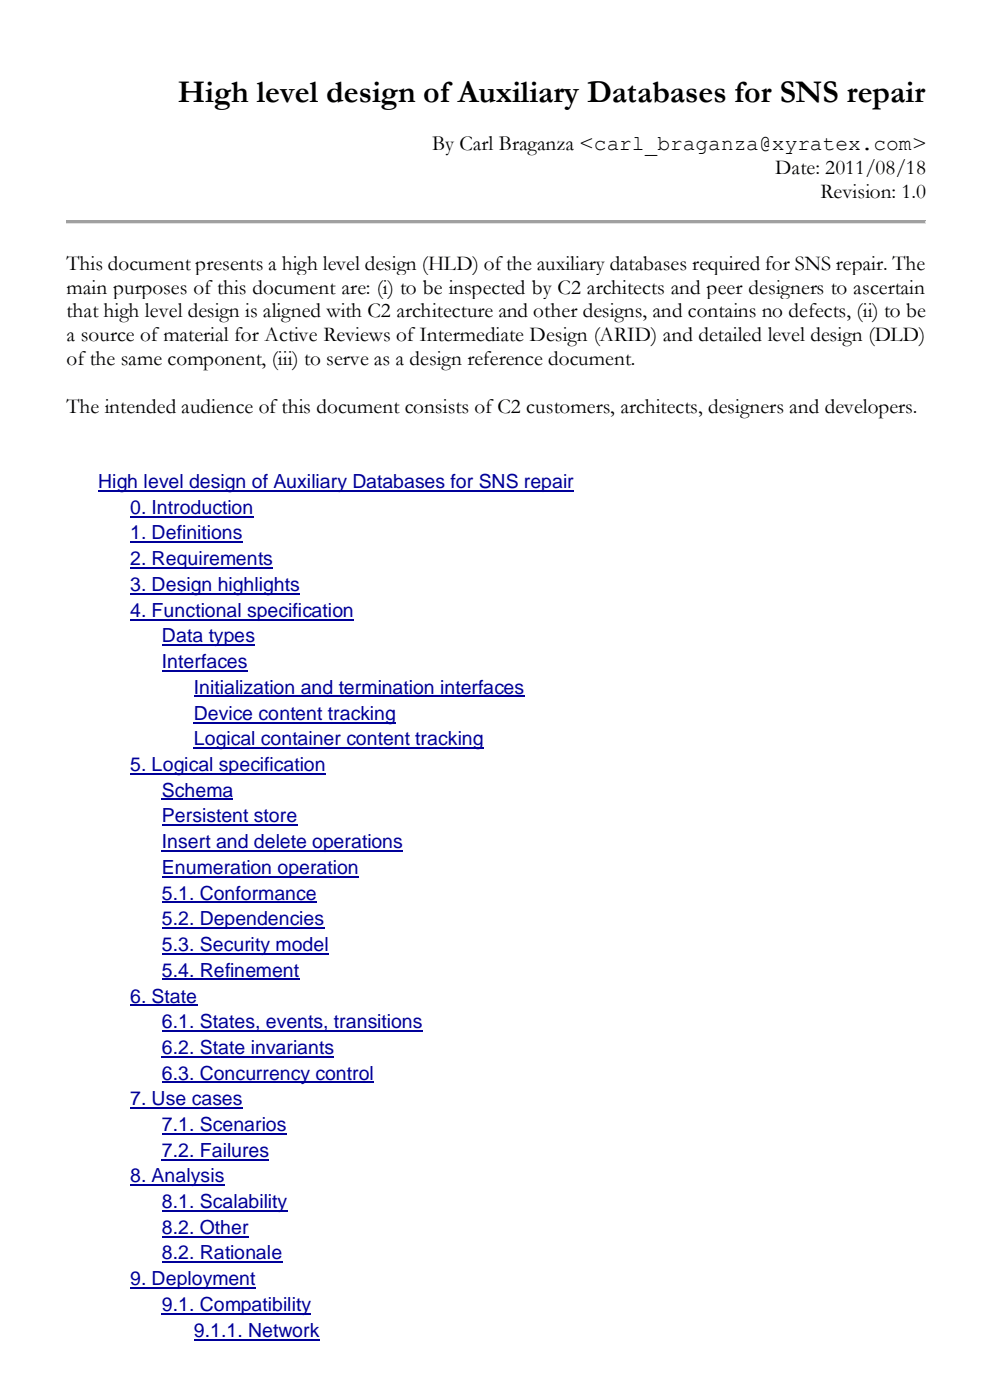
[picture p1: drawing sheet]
<svg xmlns="http://www.w3.org/2000/svg" width="198mm" height="279mm" viewBox="0 0 198 279" stroke-linecap="round" stroke-linejoin="round" font-family="sans-serif">
<defs><g id="words">
<text font-size="6.3" x="35.5" y="20.3">High level design of Auxiliary Databases for SNS repair</text>
<g font-size="4.2">
<text x="86.2" y="29.9">By Carl Braganza &lt;carl_braganza@xyratex.com&gt;</text>
<text x="154.7" y="34.8">Date: 2011/08/18</text>
<text x="163.7" y="39.5">Revision: 1.0</text>
<text x="13.2" y="53.8">This document presents a high level design (HLD) of the auxiliary databases required for SNS repair. The</text>
<text x="13.2" y="58.6">main purposes of this document are: (i) to be inspected by C2 architects and peer designers to ascertain</text>
<text x="13.2" y="63.3">that high level design is aligned with C2 architecture and other designs, and contains no defects, (ii) to be</text>
<text x="13.2" y="68.1">a source of material for Active Reviews of Intermediate Design (ARID) and detailed level design (DLD)</text>
<text x="13.2" y="72.9">of the same component, (iii) to serve as a design reference document.</text>
<text x="13.2" y="82.4">The intended audience of this document consists of C2 customers, architects, designers and developers.</text>
</g>
<g font-size="3.9" fill="#009">
<text x="19.6" y="97.4">High level design of Auxiliary Databases for SNS repair</text>
<text x="25.9" y="102.5">0. Introduction</text>
<text x="25.9" y="107.6">1. Definitions</text>
<text x="25.9" y="112.7">2. Requirements</text>
<text x="25.9" y="118">3. Design highlights</text>
<text x="25.9" y="123.1">4. Functional specification</text>
<text x="32.3" y="128.2">Data types</text>
<text x="32.3" y="133.3">Interfaces</text>
<text x="38.6" y="138.4">Initialization and termination interfaces</text>
<text x="38.6" y="143.6">Device content tracking</text>
<text x="38.6" y="148.7">Logical container content tracking</text>
<text x="25.9" y="153.9">5. Logical specification</text>
<text x="32.3" y="159">Schema</text>
<text x="32.3" y="164.1">Persistent store</text>
<text x="32.3" y="169.2">Insert and delete operations</text>
<text x="32.3" y="174.4">Enumeration operation</text>
<text x="32.3" y="179.5">5.1. Conformance</text>
<text x="32.3" y="184.7">5.2. Dependencies</text>
<text x="32.3" y="189.8">5.3. Security model</text>
<text x="32.3" y="194.9">5.4. Refinement</text>
<text x="25.9" y="200.1">6. State</text>
<text x="32.3" y="205.2">6.1. States, events, transitions</text>
<text x="32.3" y="210.3">6.2. State invariants</text>
<text x="32.3" y="215.4">6.3. Concurrency control</text>
<text x="25.9" y="220.6">7. Use cases</text>
<text x="32.3" y="225.8">7.1. Scenarios</text>
<text x="32.3" y="230.9">7.2. Failures</text>
<text x="25.9" y="236">8. Analysis</text>
<text x="32.3" y="241.1">8.1. Scalability</text>
<text x="32.3" y="246.2">8.2. Other</text>
<text x="32.3" y="251.3">8.2. Rationale</text>
<text x="25.9" y="256.5">9. Deployment</text>
<text x="32.3" y="261.7">9.1. Compatibility</text>
<text x="38.6" y="266.8">9.1.1. Network</text>
</g>
</g></defs>
<g fill="#a0a0a0">
<path d="M13.2 44h171.5v.5h-171.5z" fill-rule="evenodd"/>
<path d="M13.2 44l.1 .1z" fill-rule="evenodd"/>
<path d="M13.2 44l.1 .1z" fill-rule="evenodd"/>
</g>
<path d="M13.3 44.1h171.4" fill="none" stroke="#a0a0a0" stroke-width=".2"/>
<path d="M184.7 44l.1 .1z" fill-rule="evenodd" fill="#e3e3e3"/>
<g fill="#a0a0a0">
<path d="M184.7 44l.1 .1z" fill-rule="evenodd"/>
<path d="M13.2 44.1l.1 .4z" fill-rule="evenodd"/>
</g>
<path d="M184.7 44.1l.1 .4z" fill-rule="evenodd" fill="#e3e3e3"/>
<path d="M13.2 44.5l.1 .1z" fill-rule="evenodd" fill="#a0a0a0"/>
<path d="M13.2 44.5l.1 .1z" fill-rule="evenodd" fill="#e3e3e3"/>
<path d="M13.3 44.5h171.4" fill="none" stroke="#e3e3e3" stroke-width=".2"/>
<g fill="#e3e3e3">
<path d="M184.7 44.5l.1 .1z" fill-rule="evenodd"/>
<path d="M184.7 44.5l.1 .1z" fill-rule="evenodd"/>
</g>
<g fill="#fff">
<path d="M13.2 50.2h171.6v4.8h-171.6z" fill-rule="evenodd"/>
<path d="M13.2 55h171.6v4.7h-171.6z" fill-rule="evenodd"/>
<path d="M13.2 59.7h171.6v4.8h-171.6z" fill-rule="evenodd"/>
<path d="M13.2 64.5h171.6v4.8h-171.6z" fill-rule="evenodd"/>
<path d="M13.2 69.3h113.7v4.7h-113.7z" fill-rule="evenodd"/>
<path d="M13.2 78.8h170v4.7h-170z" fill-rule="evenodd"/>
<path d="M19.6 93.8h94.9v4.4h-94.9z" fill-rule="evenodd"/>
</g>
<path d="M19.6 98h94.9" fill="none" stroke="#009" stroke-width=".26"/>
<path d="M25.9 98.9h24.7v4.4h-24.7z" fill-rule="evenodd" fill="#fff"/>
<path d="M25.9 103.1h24.7" fill="none" stroke="#009" stroke-width=".26"/>
<path d="M25.9 104h22.4v4.4h-22.4z" fill-rule="evenodd" fill="#fff"/>
<path d="M25.9 108.2h22.4" fill="none" stroke="#009" stroke-width=".26"/>
<path d="M25.9 109.1h28.5v4.5h-28.5z" fill-rule="evenodd" fill="#fff"/>
<path d="M25.9 113.3h28.5" fill="none" stroke="#009" stroke-width=".26"/>
<path d="M25.9 114.3h33.9v4.4h-33.9z" fill-rule="evenodd" fill="#fff"/>
<path d="M25.9 118.5h33.9" fill="none" stroke="#009" stroke-width=".26"/>
<path d="M25.9 119.5h44.7v4.4h-44.7z" fill-rule="evenodd" fill="#fff"/>
<path d="M25.9 123.6h44.7" fill="none" stroke="#009" stroke-width=".26"/>
<path d="M32.3 124.6h18.5v4.4h-18.5z" fill-rule="evenodd" fill="#fff"/>
<path d="M32.3 128.8h18.5" fill="none" stroke="#009" stroke-width=".26"/>
<path d="M32.3 129.7h17v4.4h-17z" fill-rule="evenodd" fill="#fff"/>
<path d="M32.3 133.9h17" fill="none" stroke="#009" stroke-width=".26"/>
<path d="M38.6 134.8h66v4.5h-66z" fill-rule="evenodd" fill="#fff"/>
<path d="M38.6 139h66" fill="none" stroke="#009" stroke-width=".26"/>
<path d="M38.6 140h40.4v4.4h-40.4z" fill-rule="evenodd" fill="#fff"/>
<path d="M38.6 144.2h40.4" fill="none" stroke="#009" stroke-width=".26"/>
<path d="M38.6 145.1h57.9v4.4h-57.9z" fill-rule="evenodd" fill="#fff"/>
<path d="M38.6 149.3h57.9" fill="none" stroke="#009" stroke-width=".26"/>
<path d="M25.9 150.2h39.1v4.5h-39.1z" fill-rule="evenodd" fill="#fff"/>
<path d="M25.9 154.4h39.1" fill="none" stroke="#009" stroke-width=".26"/>
<path d="M32.3 155.4h14.2v4.4h-14.2z" fill-rule="evenodd" fill="#fff"/>
<path d="M32.3 159.6h14.2" fill="none" stroke="#009" stroke-width=".26"/>
<path d="M32.3 160.5h27v4.4h-27z" fill-rule="evenodd" fill="#fff"/>
<path d="M32.3 164.7h27" fill="none" stroke="#009" stroke-width=".26"/>
<path d="M32.3 165.6h48.1v4.5h-48.1z" fill-rule="evenodd" fill="#fff"/>
<path d="M32.3 169.8h48.1" fill="none" stroke="#009" stroke-width=".26"/>
<path d="M32.3 170.8h39.3v4.4h-39.3z" fill-rule="evenodd" fill="#fff"/>
<path d="M32.3 175h39.3" fill="none" stroke="#009" stroke-width=".26"/>
<path d="M32.3 175.9h30.9v4.4h-30.9z" fill-rule="evenodd" fill="#fff"/>
<path d="M32.3 180.1h30.9" fill="none" stroke="#009" stroke-width=".26"/>
<path d="M32.3 181h32.4v4.4h-32.4z" fill-rule="evenodd" fill="#fff"/>
<path d="M32.3 185.2h32.4" fill="none" stroke="#009" stroke-width=".26"/>
<path d="M32.3 186.2h33.3v4.4h-33.3z" fill-rule="evenodd" fill="#fff"/>
<path d="M32.3 190.3h33.3" fill="none" stroke="#009" stroke-width=".26"/>
<path d="M32.3 191.3h27.4v4.5h-27.4z" fill-rule="evenodd" fill="#fff"/>
<path d="M32.3 195.5h27.4" fill="none" stroke="#009" stroke-width=".26"/>
<path d="M25.9 196.5h13.5v4.4h-13.5z" fill-rule="evenodd" fill="#fff"/>
<path d="M25.9 200.7h13.5" fill="none" stroke="#009" stroke-width=".26"/>
<path d="M32.3 201.6h52v4.4h-52z" fill-rule="evenodd" fill="#fff"/>
<path d="M32.3 205.8h52" fill="none" stroke="#009" stroke-width=".26"/>
<path d="M32.3 206.7h34.3v4.4h-34.3z" fill-rule="evenodd" fill="#fff"/>
<path d="M32.3 210.9h34.3" fill="none" stroke="#009" stroke-width=".26"/>
<path d="M32.3 211.8h42.3v4.4h-42.3z" fill-rule="evenodd" fill="#fff"/>
<path d="M32.3 216h42.3" fill="none" stroke="#009" stroke-width=".26"/>
<path d="M25.9 216.9h22.4v4.5h-22.4z" fill-rule="evenodd" fill="#fff"/>
<path d="M25.9 221.1h22.4" fill="none" stroke="#009" stroke-width=".26"/>
<path d="M32.3 222.1h24.8v4.5h-24.8z" fill-rule="evenodd" fill="#fff"/>
<path d="M32.3 226.3h24.8" fill="none" stroke="#009" stroke-width=".26"/>
<path d="M32.3 227.3h21.3v4.4h-21.3z" fill-rule="evenodd" fill="#fff"/>
<path d="M32.3 231.4h21.3" fill="none" stroke="#009" stroke-width=".26"/>
<path d="M25.9 232.4h18.8v4.4h-18.8z" fill-rule="evenodd" fill="#fff"/>
<path d="M25.9 236.6h18.8" fill="none" stroke="#009" stroke-width=".26"/>
<path d="M32.3 237.5h25.1v4.4h-25.1z" fill-rule="evenodd" fill="#fff"/>
<path d="M32.3 241.7h25.1" fill="none" stroke="#009" stroke-width=".26"/>
<path d="M32.3 242.6h17.3v4.4h-17.3z" fill-rule="evenodd" fill="#fff"/>
<path d="M32.3 246.8h17.3" fill="none" stroke="#009" stroke-width=".26"/>
<path d="M32.3 247.7h24v4.5h-24z" fill-rule="evenodd" fill="#fff"/>
<path d="M32.3 251.9h24" fill="none" stroke="#009" stroke-width=".26"/>
<path d="M25.9 252.9h25.1v4.4h-25.1z" fill-rule="evenodd" fill="#fff"/>
<path d="M25.9 257.1h25.1" fill="none" stroke="#009" stroke-width=".26"/>
<path d="M32.3 258h29.7v4.5h-29.7z" fill-rule="evenodd" fill="#fff"/>
<path d="M32.3 262.2h29.7" fill="none" stroke="#009" stroke-width=".26"/>
<path d="M38.6 263.2h25.1v4.4h-25.1z" fill-rule="evenodd" fill="#fff"/>
<path d="M38.6 267.4h25.1" fill="none" stroke="#009" stroke-width=".26"/>
<use href="#words"/>
</svg>
